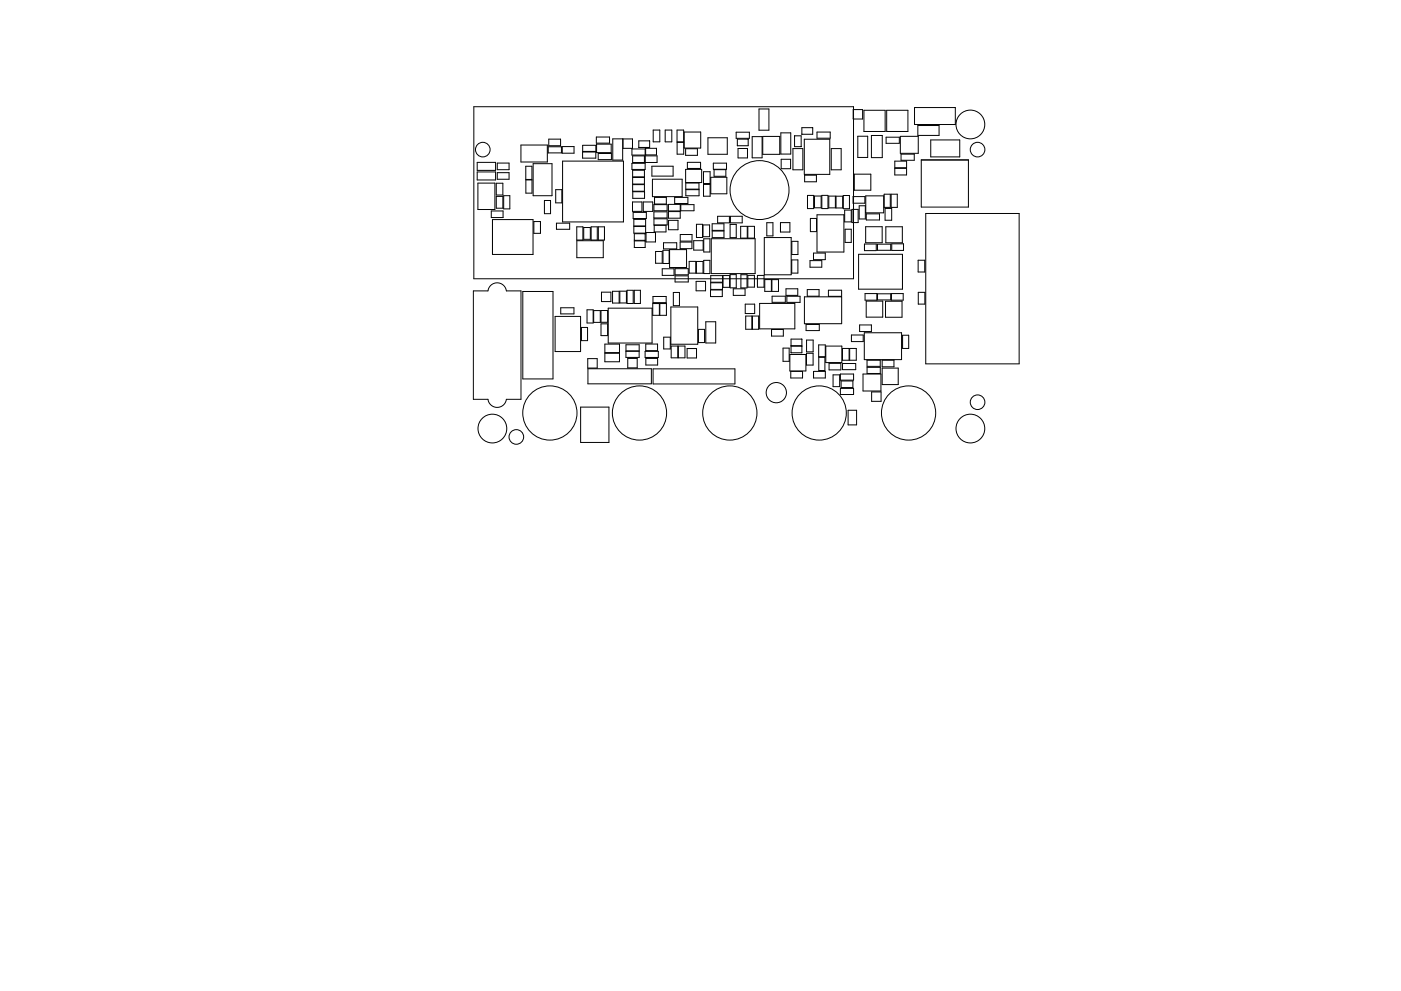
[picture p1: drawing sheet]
<svg xmlns="http://www.w3.org/2000/svg" width="297mm" height="210mm" viewBox="0 0 297 210" stroke-linecap="round" stroke-linejoin="round" font-family="sans-serif">
<g fill="none" stroke="#000" stroke-width=".21">
<path d="M100.5 22.6h80.5v36.5h-80.5zM101.2 34.5h3.9v1.7h-3.9zM101.2 36.5h3.9v1.7h-3.9zM101.3 38.9h3.6v5.6h-3.6zM105.2 38.9h1.4v2.5h-1.4zM105.4 34.6h2.5v1.4h-2.5zM105.4 36.6h2.5v1.4h-2.5zM110.4 30.8h5.6v3.6h-5.6zM111.5 35.3h1.3v2.8h-1.3zM111.5 38.2h1.3v2.8h-1.3zM113 34.7h4v6.8h-4zM116.2 31.1h2.8v1.3h-2.8z"/>
<path d="M116.4 29.5h2.5v1.4h-2.5zM119.2 31.1h2.5v1.4h-2.5zM119.3 34.2h12.9v12.9h-12.9zM123.5 32.3h2.8v1.3h-2.8zM123.5 30.8h2.8v1.3h-2.8zM126.4 29.1h2.8v1.3h-2.8zM126.5 30.6h3.1v1.8h-3.1zM126.8 32.6h2.8v1.3h-2.8zM129.9 29.5h2.1v4.5h-2.1zM132.1 29.5h2v2h-2zM134 34.7h2.8v1.3h-2.8zM134 31.6h2.8v1.3h-2.8z"/>
<path d="M134.1 33.1h2.5v1.4h-2.5zM134.1 36.1h2.5v1.4h-2.5zM134.1 37.6h2.5v1.4h-2.5zM134.1 39.2h2.5v1.4h-2.5zM135.4 29.9h2.3v1.4h-2.3zM136.8 33.1h2.5v1.4h-2.5zM136.9 31.5h2.3v1.4h-2.3zM138.2 35.3h4.5v2.1h-4.5zM138.3 38h6.3v3.7h-6.3zM138.5 27.6h1.4v2.5h-1.4zM141 27.6h1.4v2.5h-1.4zM143.5 27.6h1.4v2.5h-1.4z"/>
<path d="M143.6 30.2h1.4v2.5h-1.4zM145.1 28h3.5v3.4h-3.5zM145.4 31.6h2.5v1.4h-2.5zM145.4 35.9h3.4v2.8h-3.4zM145.4 38.8h2.8v1.3h-2.8zM145.7 34.4h2.8v1.3h-2.8zM149.2 36.4h1.4v2.5h-1.4zM149.2 39.1h1.4v2.5h-1.4zM150.1 29.2h4.1v3.5h-4.1zM150.7 37.6h3.4v3.5h-3.4zM151.2 34.6h2.8v1.3h-2.8zM151.4 36h2.5v1.4h-2.5z"/>
<path d="M156.1 28h2.8v1.3h-2.8zM156.3 29.5h2.3v1.4h-2.3zM156.5 31.5h2v2h-2zM159.5 29h2.1v4.5h-2.1zM160.9 23.1h2.1v4.5h-2.1zM161.7 28.9h3.6v3.8h-3.6zM165.6 28.2h2.1v4.5h-2.1zM165.6 33.8h2v2h-2zM168.1 31.5h2.1v4.5h-2.1zM168.5 28.8h1.4v2.3h-1.4zM170 27.1h2.3v1.4h-2.3zM170.5 29.5h5.4v7.5h-5.4z"/>
<path d="M170.6 37.2h2.5v1.4h-2.5zM173.2 28h2.8v1.3h-2.8zM176.2 31.5h2.1v4.5h-2.1zM180.9 23.3h2v2h-2zM181.1 37h3.5v3.4h-3.5zM181.9 28.9h2.1v4.5h-2.1zM183.2 23.4h4.5v4.5h-4.5zM184.8 28.7h2.3v4.7h-2.3zM187.9 29.1h2.8v1.3h-2.8zM188 23.4h4.5v4.5h-4.5zM189.7 35.7h2.5v1.4h-2.5zM189.7 34.2h2.5v1.4h-2.5z"/>
<path d="M190.9 28.9h3.8v3.6h-3.8zM191 32.7h2.8v1.3h-2.8zM193.9 22.8h8.6v3.6h-8.6zM194.6 26.6h4.5v2.1h-4.5zM195.3 33.9h10v10h-10zM197.3 29.7h6.2v3.6h-6.2zM104.2 44.8h2.5v1.4h-2.5zM104.4 46.6h8.6v7.4h-8.6zM105.2 41.7h1.4v2.5h-1.4zM106.8 41.5h1.3v2.8h-1.3zM113.2 47h1.4v2.5h-1.4zM115.4 42.5h1.3v2.8h-1.3z"/>
<path d="M117.8 40.2h1.3v2.8h-1.3zM118 47.4h2.8v1.3h-2.8zM122.3 48.1h1.3v2.8h-1.3zM122.3 51.1h5.6v3.6h-5.6zM123.8 48.3h1.4v2.5h-1.4zM125.3 48.1h1.3v2.8h-1.3zM126.9 48.1h1.3v2.8h-1.3zM134.1 42.8h2v2h-2zM134.2 40.7h2.5v1.4h-2.5zM134.2 45.1h2.8v1.3h-2.8zM134.4 46.5h2.5v1.4h-2.5zM134.4 48.1h2.5v1.4h-2.5z"/>
<path d="M134.5 51.1h2.3v1.4h-2.3zM134.5 49.6h2.3v1.4h-2.3zM136.4 42.9h2v2h-2zM137 49.3h2v2h-2zM138.6 43.4h2.8v1.3h-2.8zM138.6 44.9h2.8v1.3h-2.8zM138.7 46.4h2.8v1.3h-2.8zM138.7 47.8h2.5v1.4h-2.5zM138.8 41.9h2.5v1.4h-2.5zM139 53.4h1.4v2.5h-1.4zM140.4 57h2.5v1.4h-2.5zM140.6 53.1h1.3v2.8h-1.3z"/>
<path d="M140.7 51.5h2.8v1.3h-2.8zM141.7 43.4h2.5v1.4h-2.5zM141.7 44.9h2.5v1.4h-2.5zM141.7 46.7h2v2h-2zM142 53h3.6v3.8h-3.6zM143 41.9h2.8v1.3h-2.8zM143.1 57h2.8v1.3h-2.8zM143.1 58.5h2.8v1.3h-2.8zM144.2 51.4h2.5v1.4h-2.5zM144.2 49.8h2.5v1.4h-2.5zM144.3 43.4h2.8v1.3h-2.8zM145.4 40.2h2.8v1.3h-2.8z"/>
<path d="M146.1 55.5h1.4v2.5h-1.4zM147.1 51.1h2v2h-2zM147.6 59.7h2v2h-2zM147.7 55.5h1.4v2.5h-1.4zM147.7 47.6h1.3v2.8h-1.3zM149 47.7h1.4v2.5h-1.4zM149.2 55.2h1.3v2.8h-1.3zM149.2 50.7h1.3v2.8h-1.3zM150.7 58.5h2.5v1.4h-2.5zM150.8 50.7h9.3v7.4h-9.3zM151 47.5h2.5v1.4h-2.5zM151 49h2.5v1.4h-2.5z"/>
<path d="M152.2 45.9h2.5v1.4h-2.5zM153.3 58.5h1.4v2.5h-1.4zM154.8 47.6h1.3v2.8h-1.3zM154.8 58.3h1.3v2.8h-1.3zM154.9 45.9h2.5v1.4h-2.5zM157 48h1.4v2.5h-1.4zM157.1 58.3h1.3v2.8h-1.3zM158.6 58.4h1.4v2.5h-1.4zM158.6 48h1.4v2.5h-1.4zM160.6 58.4h1.4v2.5h-1.4zM162 50.4h5.7v7.9h-5.7zM162.1 59.3h1.4v2.5h-1.4z"/>
<path d="M162.6 47.3h1.3v2.8h-1.3zM163.7 59.3h1.4v2.5h-1.4zM165.5 47.2h2v2h-2zM167.9 55.1h1.3v2.8h-1.3zM167.9 51.2h1.3v2.8h-1.3zM171.2 41.5h1.3v2.8h-1.3zM171.7 55.3h2.5v1.4h-2.5zM171.8 46.3h1.3v2.8h-1.3zM172.5 53.7h2.5v1.4h-2.5zM172.7 41.6h1.4v2.5h-1.4zM173.2 45.6h5.7v7.9h-5.7zM174.2 41.5h1.3v2.8h-1.3z"/>
<path d="M175.7 41.6h1.4v2.5h-1.4zM177.3 41.6h1.4v2.5h-1.4zM178.8 41.5h1.3v2.8h-1.3zM179.1 44.6h1.4v2.5h-1.4zM179.2 48.6h1.3v2.8h-1.3zM180.6 44.4h1.3v2.8h-1.3zM180.9 41.7h2.5v1.4h-2.5zM182 54h9.3v7.4h-9.3zM182.2 43.7h1.3v2.8h-1.3zM183.3 51.8h2.5v1.4h-2.5zM183.5 48.1h3.5v3.4h-3.5zM183.6 41.6h3.8v3.6h-3.8z"/>
<path d="M183.7 45.4h2.8v1.3h-2.8zM186 51.8h2.8v1.3h-2.8zM187.5 41.2h1.3v2.8h-1.3zM187.7 44.2h1.4v2.5h-1.4zM187.8 48.1h3.5v3.4h-3.5zM188.9 41.2h1.3v2.8h-1.3zM189.1 51.7h2.5v1.4h-2.5zM194.7 55.2h1.4v2.5h-1.4zM196.3 45.3h19.8v31.9h-19.8zM100.4 61.7h3.1a1.97 1.97 0 0 1 1.9-1.7 1.97 1.97 0 0 1 2 1.7h3.1v23h-3.1a1.97 1.97 0 0 1-2 1.7 1.97 1.97 0 0 1-1.9-1.7h-3.1zM110.8 61.8h6.4v18.6h-6.4zM117.7 67.1h5.4v7.5h-5.4z"/>
<path d="M118.9 65.3h2.8v1.3h-2.8zM123.3 69.5h1.3v2.8h-1.3zM124.5 65.7h1.3v2.8h-1.3zM124.6 76.1h2v2h-2zM124.7 78.2h13.4v3.2h-13.4zM125.9 65.9h1.4v2.5h-1.4zM127.4 68.7h1.4v2.5h-1.4zM127.4 65.9h1.4v2.5h-1.4zM127.5 62h2v2h-2zM128.2 75h3.1v1.8h-3.1zM128.2 73h3.1v1.8h-3.1zM129 65.4h9.3v7.4h-9.3z"/>
<path d="M129.9 61.8h1.4v2.5h-1.4zM131.4 61.8h1.4v2.5h-1.4zM132.7 74.5h2.8v1.3h-2.8zM132.7 73.1h2.8v1.3h-2.8zM133 61.6h1.3v2.8h-1.3zM133.1 76h2v2h-2zM134.5 61.6h1.3v2.8h-1.3zM136.8 74.5h2.8v1.3h-2.8zM136.9 73h2.5v1.4h-2.5zM136.9 76h2.5v1.4h-2.5zM138.4 64.4h1.4v2.5h-1.4zM138.4 62.9h2.8v1.3h-2.8z"/>
<path d="M138.5 78.3h17.3v3.2h-17.3zM139.9 64.4h1.4v2.5h-1.4zM140.7 71.5h1.4v2.5h-1.4zM142.2 65.1h5.7v7.9h-5.7zM142.3 73.4h1.4v2.5h-1.4zM142.8 62h1.3v2.8h-1.3zM143.8 73.4h1.4v2.5h-1.4zM145.7 73.9h2v2h-2zM148.1 69.9h1.3v2.8h-1.3zM149.6 68.3h2.1v4.5h-2.1zM150.6 61.5h2.5v1.4h-2.5zM150.7 60h2.5v1.4h-2.5z"/>
<path d="M155.5 61.3h2.5v1.4h-2.5zM158 64.5h2v2h-2zM158.1 67.1h1.3v2.8h-1.3zM159.5 67.1h1.3v2.8h-1.3zM161.1 64.4h7.4v5.4h-7.4zM163.6 69.9h2.5v1.4h-2.5zM163.7 62.8h2.8v1.3h-2.8zM166 73.9h1.3v2.8h-1.3zM166.6 61.3h2.5v1.4h-2.5zM166.8 62.9h2.8v1.3h-2.8zM167.5 75.2h3.4v3.5h-3.4zM167.7 78.8h2.5v1.4h-2.5z"/>
<path d="M167.7 71.9h2.3v1.4h-2.3zM167.7 73.4h2.3v1.4h-2.3zM170.5 63h7.9v5.7h-7.9zM170.9 68.8h2.8v1.3h-2.8zM171 75h1.4v2.5h-1.4zM171 72.2h1.4v2.5h-1.4zM171.2 61.4h2.5v1.4h-2.5zM172.5 78.8h2.5v1.4h-2.5zM173.6 73.2h1.4v2.5h-1.4zM173.6 75.8h1.3v2.8h-1.3zM175.1 73.4h3.4v3.5h-3.4zM175.6 61.6h2.8v1.3h-2.8z"/>
<path d="M175.8 77.1h2.5v1.4h-2.5zM176.6 79.5h1.4v2.5h-1.4zM178.2 79.4h2.8v1.3h-2.8zM178.6 73.9h1.4v2.5h-1.4zM178.6 77.1h2.8v1.3h-2.8zM180.1 73.9h1.4v2.5h-1.4zM180.5 71.1h2.5v1.4h-2.5zM182.3 68.9h2.5v1.4h-2.5zM183 79.4h3.8v3.6h-3.8zM183.2 70.6h7.9v5.7h-7.9zM183.4 62.3h2.5v1.4h-2.5zM183.7 63.9h3.5v3.4h-3.5z"/>
<path d="M183.8 76.4h2.8v1.3h-2.8zM183.8 77.9h2.8v1.3h-2.8zM186.1 62.3h2.8v1.3h-2.8zM187 76.4h2.5v1.4h-2.5zM187 78.1h3.4v3.5h-3.4zM187.7 63.9h3.5v3.4h-3.5zM189 62.3h2.5v1.4h-2.5zM191.4 71.1h1.3v2.8h-1.3zM194.7 62h1.4v2.5h-1.4zM123.1 86.4h6v7.5h-6zM178.2 82.4h2.8v1.3h-2.8zM178.3 80.8h2.5v1.4h-2.5z"/>
<path d="M179.8 87h1.8v3.1h-1.8zM184.8 83.2h2v2h-2z"/>
<circle cx="102.4" cy="31.7" r="1.55"/>
<circle cx="205.7" cy="26.4" r="3"/>
<circle cx="207.3" cy="31.7" r="1.55"/>
<circle cx="161" cy="40.3" r="6.2"/>
<circle cx="104.4" cy="90.9" r="3"/>
<circle cx="109.5" cy="92.7" r="1.55"/>
<circle cx="116.6" cy="87.6" r="5.7"/>
<circle cx="135.6" cy="87.6" r="5.7"/>
<circle cx="154.7" cy="87.6" r="5.7"/>
<circle cx="164.6" cy="83.3" r="2.15"/>
<circle cx="173.7" cy="87.6" r="5.7"/>
<circle cx="192.6" cy="87.6" r="5.7"/>
<circle cx="205.7" cy="90.9" r="3"/>
<circle cx="207.3" cy="85.3" r="1.55"/>
</g>
</svg>
